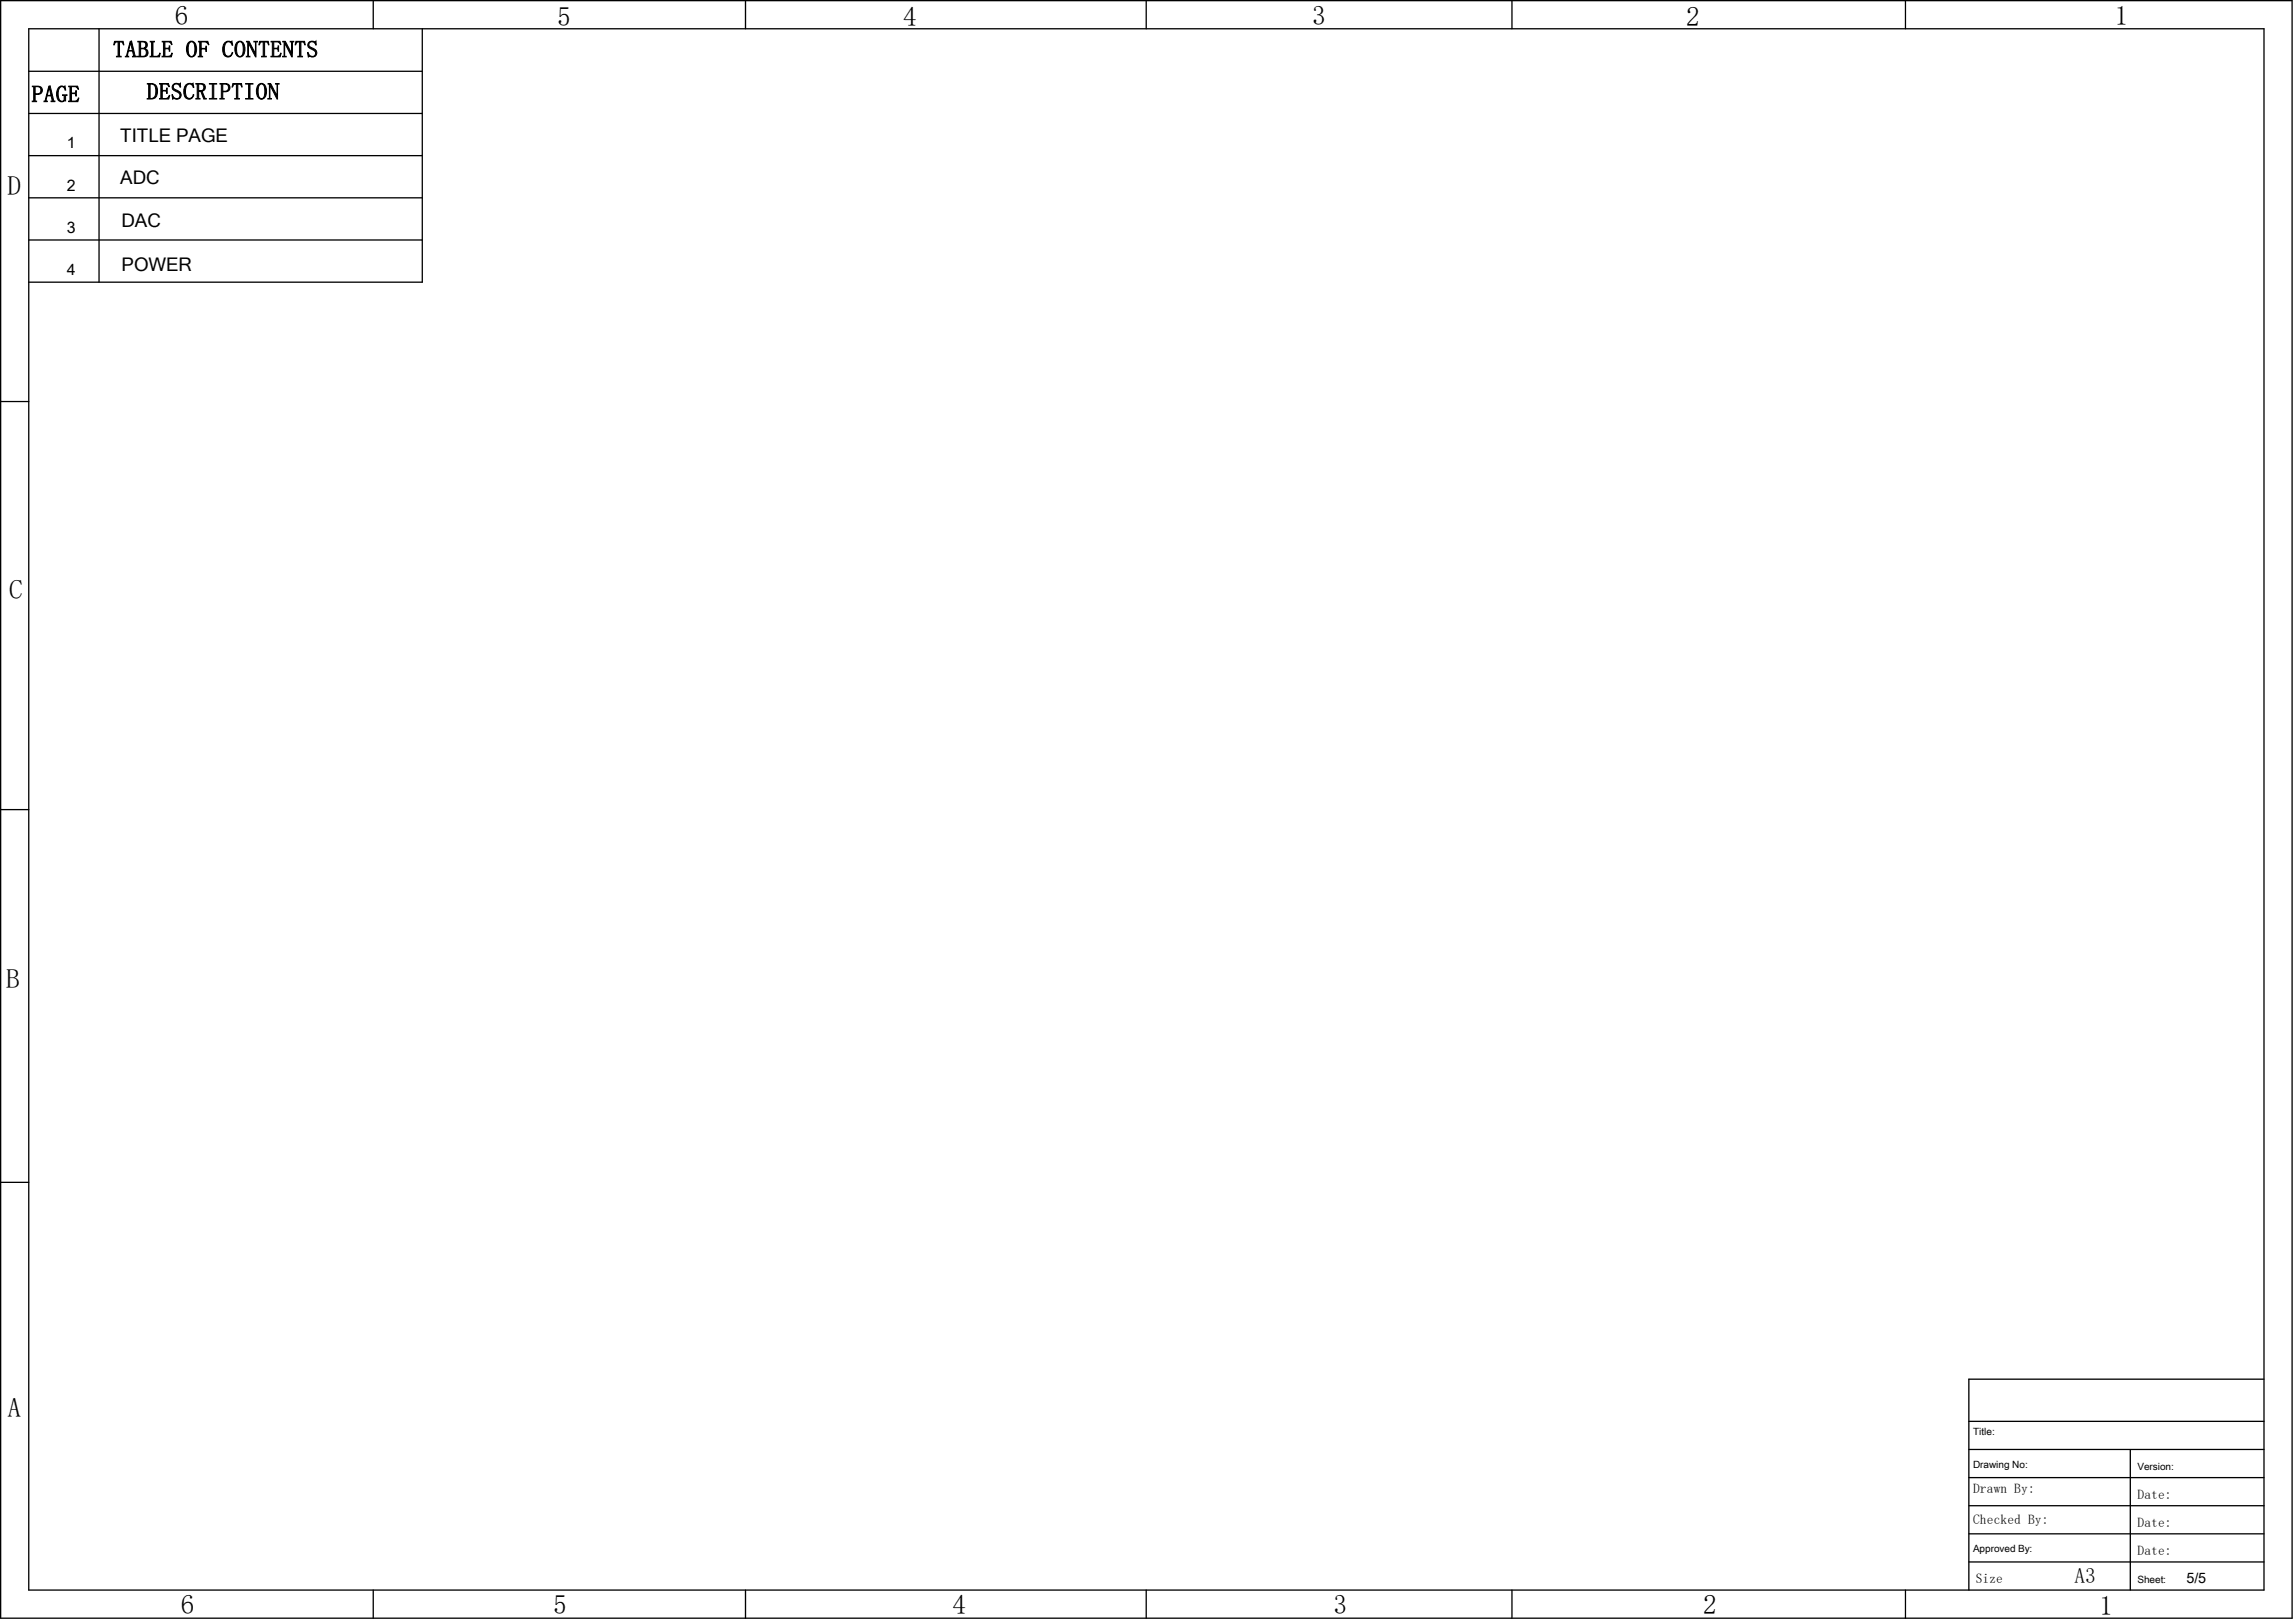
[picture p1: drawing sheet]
<svg xmlns="http://www.w3.org/2000/svg" width="297mm" height="210mm" viewBox="0 0 297 210" stroke-linecap="round" stroke-linejoin="round" font-family="sans-serif">
<defs><g id="words">
<g font-size="3.5">
<text x="22.6" y="3.2">6</text>
<text x="72.2" y="3.4">5</text>
<text x="117" y="3.4">4</text>
<text x="170" y="3.2">3</text>
<text x="218.4" y="3.4">2</text>
<text x="273.9" y="3.2">1</text>
<text x="1" y="25.2">D</text>
<text x="1.2" y="77.5">C</text>
<text x=".8" y="127.9">B</text>
<text x="1" y="183.5">A</text>
<text x="23.4" y="209">6</text>
<text x="71.6" y="209">5</text>
<text x="123.4" y="209">4</text>
<text x="172.7" y="209">3</text>
<text x="220.6" y="209">2</text>
<text x="271.9" y="209.1">1</text>
</g>
<g font-size="3">
<text x="14.6" y="7.4">TABLE OF CONTENTS</text>
<text x="4.1" y="13.2">PAGE</text>
<text x="19" y="12.9">DESCRIPTION</text>
</g>
<text font-size="2.8" x="268.7" y="205">A3</text>
<g font-size="2.4">
<text x="15.6" y="18.3">TITLE PAGE</text>
<text x="15.6" y="23.8">ADC</text>
<text x="15.7" y="29.4">DAC</text>
<text x="15.7" y="35.1">POWER</text>
</g>
<g font-size="2.1">
<text x="8.6" y="19.2">1</text>
<text x="8.6" y="24.7">2</text>
<text x="8.6" y="30.1">3</text>
<text x="8.6" y="35.6">4</text>
</g>
<text font-size="1.9" x="283.2" y="205">5/5</text>
<g font-size="1.7">
<text x="255.6" y="193.3">Drawn By:</text>
<text x="255.6" y="197.3">Checked By:</text>
<text x="276.9" y="194">Date:</text>
<text x="276.9" y="197.7">Date:</text>
<text x="276.9" y="201.3">Date:</text>
<text x="255.9" y="205">Size</text>
</g>
<g font-size="1.3">
<text x="255.6" y="185.8">Title:</text>
<text x="255.6" y="190">Drawing No:</text>
<text x="276.9" y="190.4">Version:</text>
<text x="255.6" y="201">Approved By:</text>
<text x="276.9" y="205">Sheet:</text>
</g>
</g></defs>
<g fill="none" stroke="#000" stroke-width=".17">
<path d="M.1 .1h296.8v209.4h-296.8zM3.7 14.7h51M3.7 9.2h51M3.7 3.7h289.5v202.2h-289.5zM12.8 3.7v32.8M48.3 .1v3.6M54.7 3.7v32.8h-51M96.6 .1v3.6M148.5 .1v3.6M195.8 .1v3.6M246.8 .1v3.6M3.7 31.1h51"/>
<path d="M3.7 20.2h51M3.7 25.6h51M.1 52h3.6M.1 104.8h3.6M.1 153.1h3.6M293.2 178.6h-38.2v27.3M255 184h38.2M255 187.7h38.2M255 191.3h38.2M255 194.9h38.2M255 198.6h38.2M275.9 187.7v18.2"/>
<path d="M48.3 205.9v3.6M96.6 205.9v3.6M148.5 205.9v3.6M195.8 205.9v3.6M246.8 205.9v3.6M255 202.2h38.2"/>
</g>
<use href="#words"/>
</svg>
